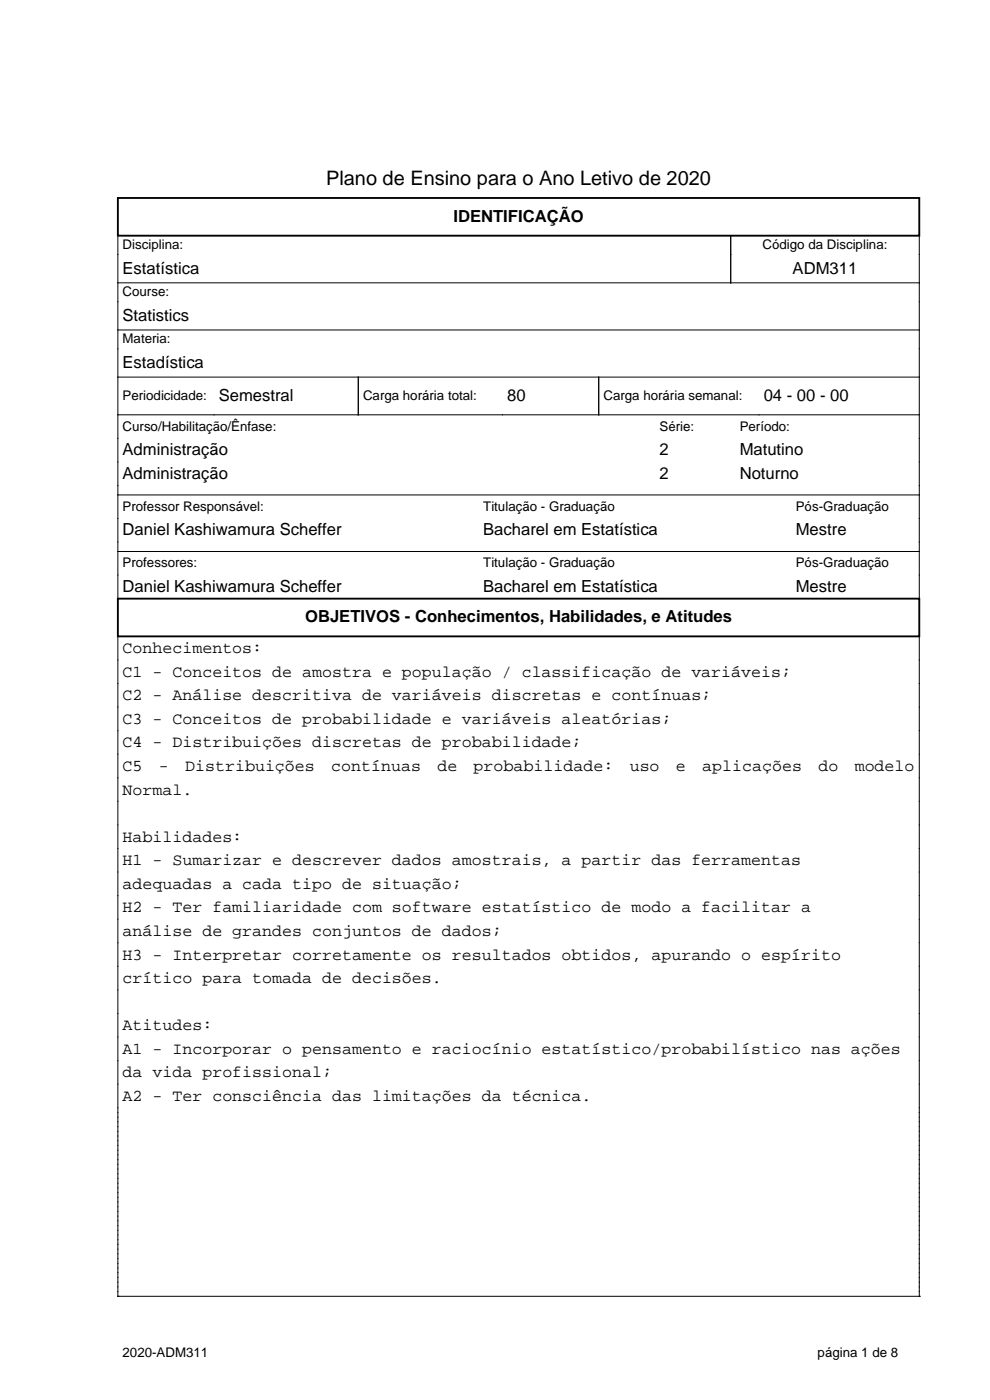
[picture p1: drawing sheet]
<svg xmlns="http://www.w3.org/2000/svg" width="210mm" height="297mm" viewBox="0 0 210 297" stroke-linecap="round" stroke-linejoin="round" font-family="sans-serif">
<defs><g id="words">
<text font-size="4.2" x="69.2" y="39.3">Plano de Ensino para o Ano Letivo de 2020</text>
<g font-size="3.5">
<text x="96.2" y="47.1">IDENTIFICAÇÃO</text>
<text x="26" y="58.1">Estatística</text>
<text x="168.1" y="58.1">ADM311</text>
<text x="26" y="68.1">Statistics</text>
<text x="26" y="78.1">Estadística</text>
<text x="46.4" y="85.1">Semestral</text>
<text x="107.6" y="85.1">80</text>
<text x="162" y="85.1">04 - 00 - 00</text>
<text x="26" y="96.6">Administração</text>
<text x="26" y="101.6">Administração</text>
<text x="139.9" y="96.6">2</text>
<text x="139.9" y="101.6">2</text>
<text x="156.9" y="96.6">Matutino</text>
<text x="156.9" y="101.6">Noturno</text>
<text x="26" y="113.6">Daniel Kashiwamura Scheffer</text>
<text x="102.5" y="113.6">Bacharel em Estatística</text>
<text x="168.8" y="113.6">Mestre</text>
<text x="26" y="125.6">Daniel Kashiwamura Scheffer</text>
<text x="102.5" y="125.6">Bacharel em Estatística</text>
<text x="168.8" y="125.6">Mestre</text>
<text x="64.7" y="132.1">OBJETIVOS - Conhecimentos, Habilidades, e Atitudes</text>
<text x="26" y="138.6">Conhecimentos:</text>
<text x="26" y="143.6">C1 - Conceitos de amostra e população / classificação de variáveis;</text>
<text x="26" y="148.6">C2 - Análise descritiva de variáveis discretas e contínuas;</text>
<text x="26" y="153.6">C3 - Conceitos de probabilidade e variáveis aleatórias;</text>
<text x="26" y="158.6">C4 - Distribuições discretas de probabilidade;</text>
<text x="26" y="163.6">C5</text>
<text x="33.7" y="163.6">-</text>
<text x="39.3" y="163.6">Distribuições</text>
<text x="70.3" y="163.6">contínuas</text>
<text x="92.8" y="163.6">de</text>
<text x="100.5" y="163.6">probabilidade:</text>
<text x="133.6" y="163.6">uso</text>
<text x="143.4" y="163.6">e</text>
<text x="149" y="163.6">aplicações</text>
<text x="173.6" y="163.6">do</text>
<text x="181.3" y="163.6">modelo</text>
<text x="26" y="168.6">Normal.</text>
<text x="26" y="178.6">Habilidades:</text>
<text x="26" y="183.6">H1 - Sumarizar e descrever dados amostrais, a partir das ferramentas</text>
<text x="26" y="188.6">adequadas a cada tipo de situação;</text>
<text x="26" y="193.6">H2 - Ter familiaridade com software estatístico de modo a facilitar a</text>
<text x="26" y="198.6">análise de grandes conjuntos de dados;</text>
<text x="26" y="203.6">H3 - Interpretar corretamente os resultados obtidos, apurando o espírito</text>
<text x="26" y="208.6">crítico para tomada de decisões.</text>
<text x="26" y="218.6">Atitudes:</text>
<text x="26" y="223.6">A1 - Incorporar o pensamento e raciocínio estatístico/probabilístico nas ações</text>
<text x="26" y="228.6">da vida profissional;</text>
<text x="26" y="233.6">A2 - Ter consciência das limitações da técnica.</text>
</g>
<g font-size="2.8">
<text x="26" y="52.8">Disciplina:</text>
<text x="161.7" y="52.8">Código da Disciplina:</text>
<text x="26" y="62.8">Course:</text>
<text x="26" y="72.8">Materia:</text>
<text x="26" y="84.8">Periodicidade:</text>
<text x="77" y="84.8">Carga horária total:</text>
<text x="128" y="84.8">Carga horária semanal:</text>
<text x="26" y="91.3">Curso/Habilitação/Ênfase:</text>
<text x="139.9" y="91.3">Série:</text>
<text x="156.9" y="91.3">Período:</text>
<text x="26" y="108.3">Professor Responsável:</text>
<text x="102.5" y="108.3">Titulação - Graduação</text>
<text x="168.8" y="108.3">Pós-Graduação</text>
<text x="26" y="120.3">Professores:</text>
<text x="102.5" y="120.3">Titulação - Graduação</text>
<text x="168.8" y="120.3">Pós-Graduação</text>
<text x="26" y="287.8">2020-ADM311</text>
<text x="173.4" y="287.8">página 1 de 8</text>
</g>
</g></defs>
<path d="M25 42h170v8h-170zM25 127h170v8h-170z" fill="none" stroke="#000" stroke-width=".4"/>
<g fill="none" stroke="#000" stroke-width=".21">
<path d="M25 50v77M155 50v10M195 50v77M25 60h170M25 70h170M25 80h170M76 80v8M127 80v8M25 88h170M25 105h170M25 117h170M25 135v140"/>
<path d="M195 135v140M25 275h.1M25 275h170M195 275h.1"/>
</g>
<use href="#words"/>
</svg>
